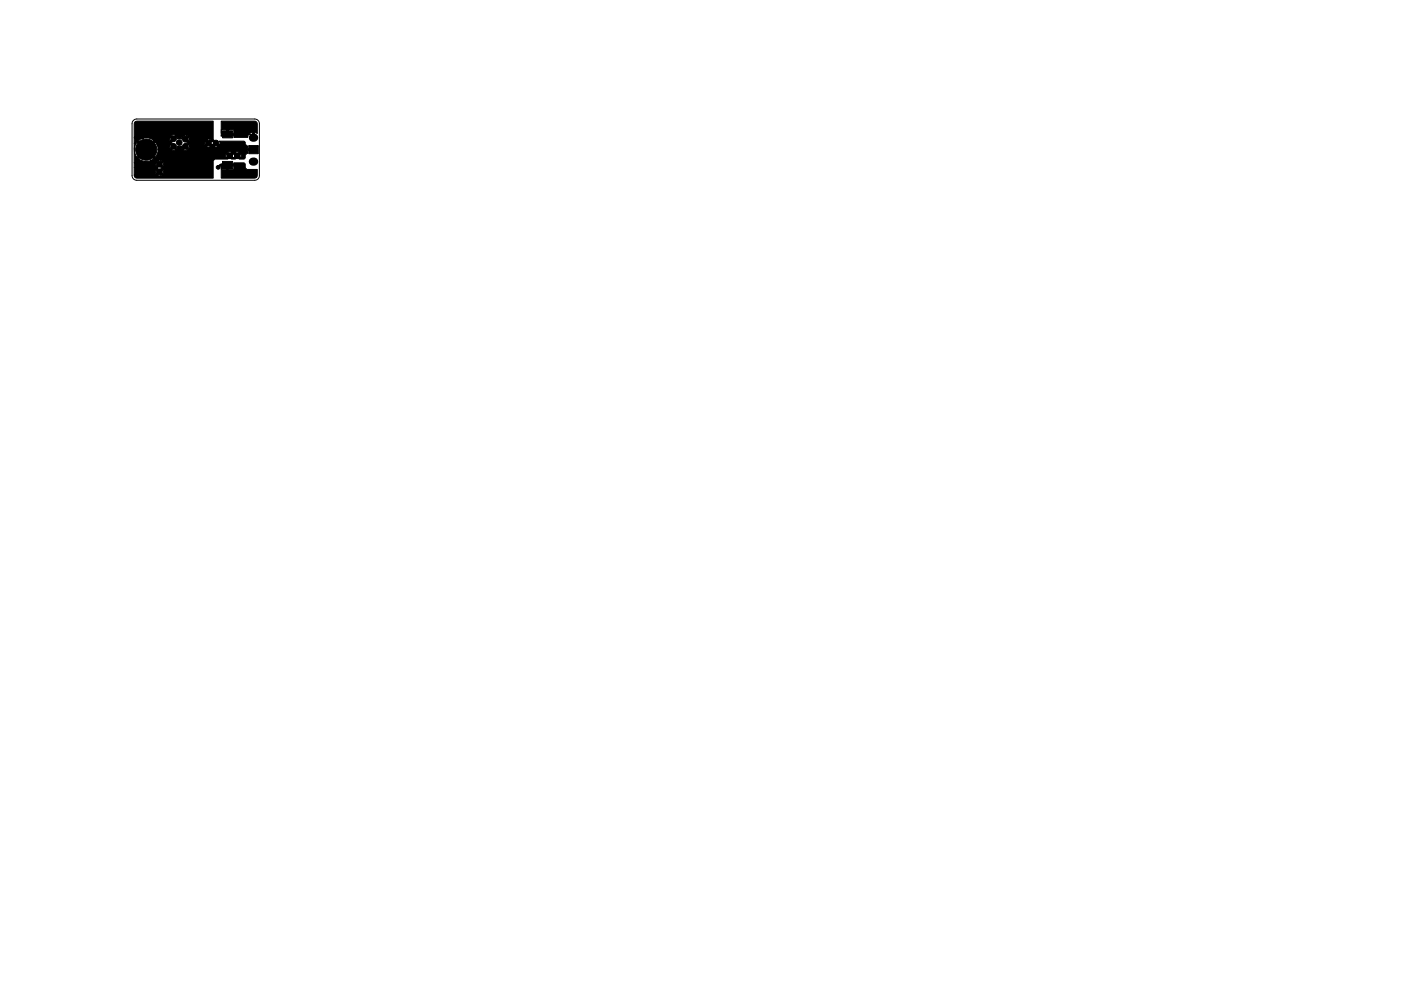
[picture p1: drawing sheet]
<svg xmlns="http://www.w3.org/2000/svg" width="297mm" height="210mm" viewBox="0 0 297 210" stroke-linecap="round" stroke-linejoin="round" font-family="sans-serif">
<path d="M28.3 25.5l.7-.3h25a1 1 0 0 1 1 1v11a1 1 0 0 1-1 1h-25a1 1 0 0 1-1-1v-11z" fill="none" stroke="#000" stroke-width=".21"/>
<g fill="#000" stroke="#000" stroke-width=".21">
<path d="M37.7 30.2l.3-.2 .3 .3-.3 .2zM28.6 25.9l.4-.2h16.2v3.9l1.3 1.2 .2-.4-.2-.5h5.3l.2 .3v.4l.5 .3v.6h1.5v.5l-1.5-.1v.6l-.5 .4v.6l-.2 .2h-1.1l-.4-.4-.4 .4h-.8l-.3-.2h.8l.4-.5h.6l.4 .5 .2-.4-.1-.4-.1-.1-.4 .4h-.6l-.4-.4h-.8l.3-.2-.1-.2h1l-.1 .2 .4 .4 .4-.4-.1-.2h-1.9l-.4 .2 .4 .4 .7-.2h-.6h.6l-.4 .4h-.6l-.4-.4-.2 .4 .1 .4 .1 .1 .4-.5h.6h-.6h.6l.4 .5-.7-.2-.4 .4-2.8 .1-.3 .3v3.7l-16.4-.1-.3-.2v-.4h4.9l.4 .2 .4-.2-.3-.2h.6l.2-.4-.2-.5-.4 .4h-.6l-.4-.4-.2 .4 .2 .5 .4-.5h.6h-.6h.6l.4 .5-.7-.2-.4 .4h-4.9v-1.6h4.9v.3l.4 .4 .4-.4v-.3l-.4-.4-.4 .4h-4.9v-1h4.5l-.1 .3 .2 .5 .4-.5h.6l.4 .5 .1-.1 .1-.3-.2-.5-.4 .4h-.6l-.3-.2h.6l.4-.4-.1-.2h-2.1l.6-.4-1.6-1.6-1.6 1.6a2.28 2.28 0 0 0 2.6 .4h1.5h-1.5h1.5l-.1 .2 .4 .4-.7-.2-4.6 .1v-4.1h.3a2.35 2.35 0 0 0 .3 3l1.6-1.7h.6l1.6 1.7 .3-.3 .3-1v-.4h2.9l.4 .2 .4-.2h1.7h-1.7h1.7l.4 .2 .4-.2-.4-.4h-.6l.3-.3h.6l.4 .5 .2-.5h3.6l.4 .2 .4-.2h.8h-.8h.8l.4 .2 .4-.2-.4-.4h-.6l.3-.3-.4-.4h-.2l-.4 .4 .4 .5 .9-.2h-.6h.6l-.4 .4h-.8l-.4-.4-.4 .4h-3.6l-.2-.4-.4 .4h-.6l.7-.6-.2-.4h3.9l-.1 .3 .2 .5 .4-.5-.3-.2h.6l.4-.4-.4-.2h-4l-.2-.4-.4 .4 .4 .5 .2-.5h3.7h-3.7h3.7l-.1 .2 .4 .4-.7-.2-4 .1-.8-.7h.6l.4-.4-.1-.2h-2.4l-.4-.1-.4 .2 .4 .4 .4-.5h1.8h-1.8h1.8l-.1 .2 .4 .4-.7-.2-.2 .5-.4-.2h-.3l-.2-.4-1.1 1.1v.3l1.1 1.1 .2-.5 .3 .1 .4-.2 .2 .6 .7-.2h-.6h.6l-.4 .4h-1.7l-.4-.4-.4 .4h-2.9l-.2-1h2.7l-.1 .3 .2 .5 .4-.5-.4-.4-2.8 .1-.4-.6-1.6 1.6h-.6l-1.6-1.6-.3 .3h-.3v-1.1h1.9l-1 .6 1.6 1.6 1.6-1.6-.3-.3-.9-.4-2.9 .1v-.2h7.5l-.1 .3 .2 .5 .4-.5-.4-.4-7.6 .1v-2.8zM47.2 34.2h2.1v1.5h-2.1zM47.2 27.7h2.1v1.5h-2.1zM46.9 34.8h2.6l.1-.3h2.2l.2 .3v.8l.4 .3h2.2v1.3a.57 .57 0 0 1-.6 .6h-7.1v-2.6v.6l.2 .2h.9v-.8h.4h-.4h.4l.1 .8h.9l.2-.2-.1-.6h-2.6zM46.9 25.7h7.1a.57 .57 0 0 1 .6 .6v2l-.6-.1v.9h-.5l.1-.9a1.03 1.03 0 0 0-1.1 .9h-2.9l-.1-.4h-2.5l-.1 .2v-1.4h.2l-.2 .2 .1 .6h1v-.8h.5l-.1 .8h1.1l.1-.6-.2-.2h-2.5zM52.7 30.9h2.1v1.7h-2.1z"/>
<circle cx="31" cy="31.7" r="2.25"/>
<circle cx="33.8" cy="34.8" r=".6"/>
<circle cx="33.8" cy="36.4" r=".6"/>
<circle cx="36.8" cy="31" r=".6"/>
<circle cx="36.8" cy="29.4" r=".6"/>
<circle cx="38" cy="30.2" r=".6"/>
<circle cx="39.3" cy="31" r=".6"/>
<circle cx="39.3" cy="29.5" r=".6"/>
<circle cx="44.2" cy="30.3" r=".6"/>
<circle cx="45.8" cy="30.3" r=".6"/>
<circle cx="46.2" cy="35.5" r=".4"/>
<circle cx="48.7" cy="33" r=".6"/>
<circle cx="50.3" cy="33" r=".6"/>
</g>
<path d="M53.6 34.3h.3M53.6 29.2h.3" fill="none" stroke="#000" stroke-width="1.7"/>
<path d="M48.3 28.5h4.7l.7 .7" fill="none" stroke="#000" stroke-width=".25"/>
<path d="M48.3 35h-1.6l-.4 .5" fill="none" stroke="#000" stroke-width=".5"/>
</svg>
